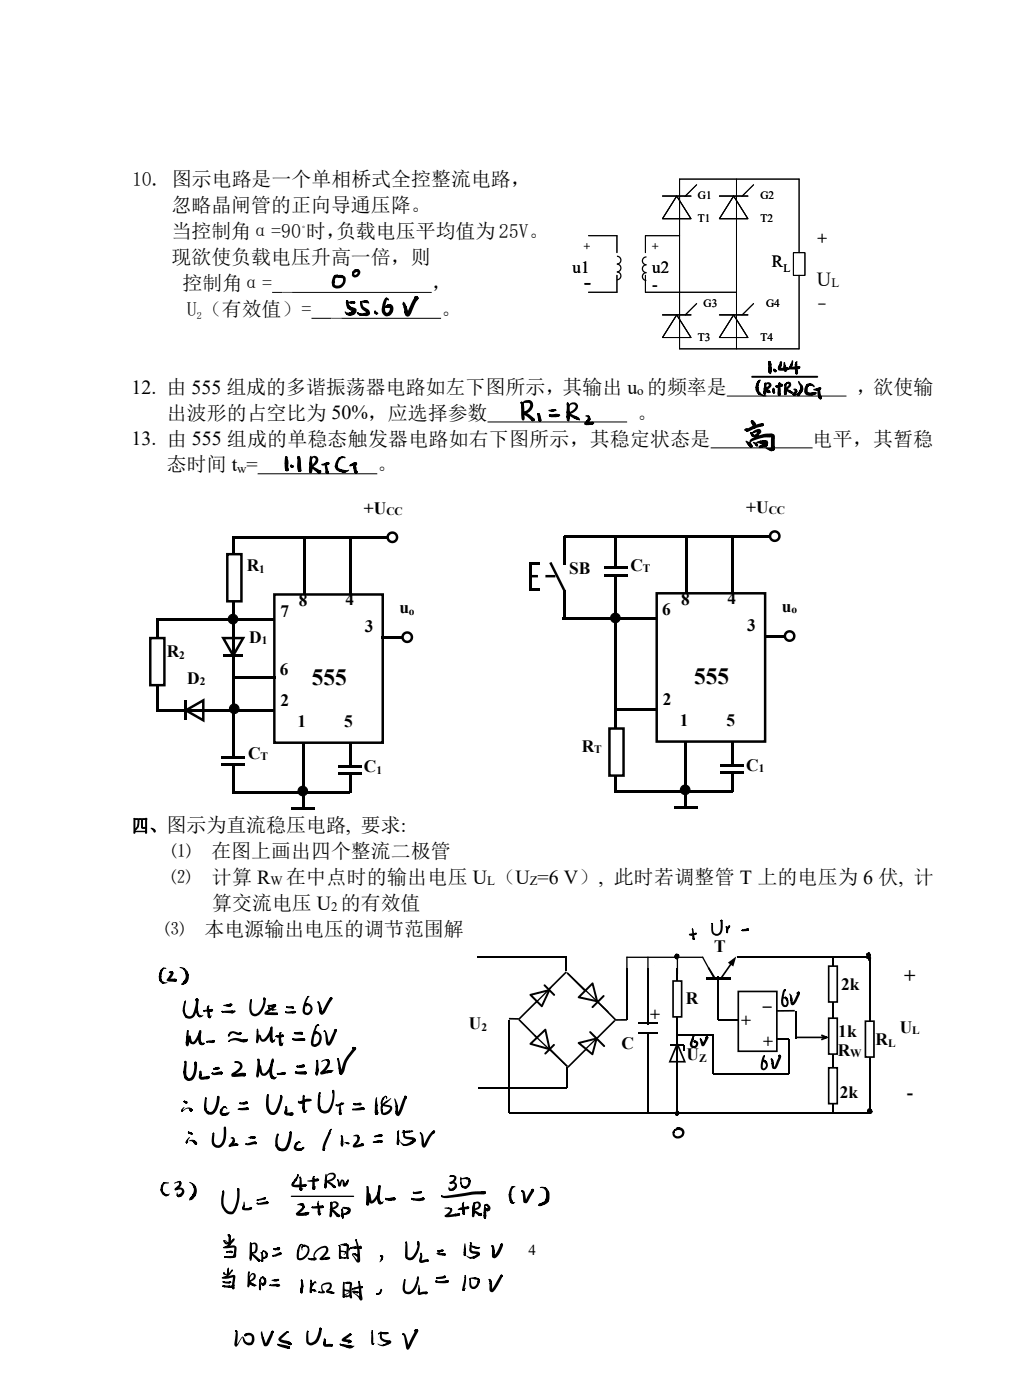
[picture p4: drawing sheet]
<svg xmlns="http://www.w3.org/2000/svg" width="216mm" height="297mm" viewBox="0 0 216 297" stroke-linecap="round" stroke-linejoin="round" font-family="sans-serif">
<defs><g id="words">
<g font-size="11.1">
<text x="64.6" y="259.7">蕊</text>
<text x="103.8" y="275.8">I</text>
</g>
<text font-size="10.4" x="93" y="259.3">华</text>
<text font-size="8.9" x="60.3" y="258.3">竺</text>
<text font-size="7.8" x="71" y="229.9">V</text>
<text font-size="7.4" x="47.7" y="259.4">U</text>
<text font-size="7" x="70.7" y="269.3">时</text>
<text font-size="6.7" x="86.1" y="269.8">U</text>
<g font-size="6.3">
<text x="110.7" y="91">R</text>
<text x="119.8" y="91.2">R</text>
<text x="158" y="96.7">尚</text>
<text x="38.7" y="217.9">Ut</text>
<text x="53.6" y="223.7">Mt OU</text>
<text x="38.4" y="231.1">Uni</text>
<text x="42.2" y="238.6">Uc</text>
<text x="58" y="238.4">Ut UT⼆⽇</text>
<text x="43.8" y="245.3">U2</text>
<text x="57.7" y="246.1">Uc 11</text>
<text x="77" y="257.6">M</text>
<text x="45.5" y="267.9">当</text>
<text x="45.3" y="274.7">当知</text>
<text x="90.7" y="272.2">三点</text>
<text x="71.7" y="277.4">时</text>
</g>
<g font-size="5.9">
<text x="69.9" y="62.7">00</text>
<text x="72.2" y="68.6">55.6V</text>
<text x="165.7" y="215.4">N</text>
<text x="52.4" y="217.3">Uz 6V</text>
<text x="98.7" y="260.1">⻛</text>
<text x="51.3" y="269.5">Rp</text>
<text x="86.5" y="276.6">u</text>
</g>
<g font-size="5.5">
<text x="60.3" y="101.8">HRi G</text>
<text x="150.1" y="200.3">Ur</text>
<text x="49" y="230.3">2 U</text>
<text x="66.1" y="229.9">12</text>
<text x="161.5" y="229">w</text>
<text x="83.3" y="244.9">15V</text>
<text x="36.3" y="255.8">3</text>
<text x="62.7" y="269.2">0⼝</text>
<text x="49.2" y="287.5">WVE Us 15V</text>
</g>
<g font-size="5.2">
<text x="161.5" y="81.1">1.44</text>
<text x="161.5" y="85.7">RtRDG</text>
<text x="110.2" y="257.2">V</text>
<text x="62.9" y="276.4">1⼼</text>
</g>
<g font-size="5">
<text x="66.2" y="145.5">555</text>
<text x="147.4" y="145.3">555</text>
</g>
<g font-size="4.8">
<text x="124" y="61.4">-</text>
<text x="146.2" y="201.3">t</text>
<text x="146.5" y="224.1">w</text>
<text x="37.7" y="237.8">in</text>
<text x="39.6" y="244.4">i</text>
<text x="74.7" y="245.2">2</text>
</g>
<g font-size="4.4">
<text x="123.8" y="91.8">2</text>
<text x="35.3" y="210">z</text>
<text x="46.3" y="216.4">⼆</text>
<text x="61.2" y="222.4">⼆</text>
<text x="51" y="244.6">⼆</text>
<text x="142.3" y="243.3">O</text>
<text x="56.5" y="268.1">⼆</text>
</g>
<g font-size="4.2">
<text x="28" y="39.6">10. 图示电路是一个单相桥式全控整流电路，</text>
<text x="36.4" y="45.1">忽略晶闸管的正向导通压降。</text>
<text x="36.4" y="50.6">当控制角α=90 时，</text>
<text x="71.3" y="50.6">负载电压平均值为25V。</text>
<text x="36.4" y="56.1">现欲使负载电压升高一倍，则</text>
<text x="38.7" y="61.6">控制角α=</text>
<text x="91.7" y="61.6">，</text>
<text x="173.4" y="60.6">U</text>
<text x="39.7" y="67.1">U （有效值）=</text>
<text x="93.6" y="67.1">。</text>
<text x="27.9" y="83.6">12. 由 555 组成的多谐振荡器电路如左下图所示，其输出 u 的频率是</text>
<text x="181.8" y="83.6">，欲使输</text>
<text x="35.4" y="89.1">出波形的占空比为 50%，应选择参数</text>
<text x="135.3" y="89.1">。</text>
<text x="27.9" y="94.6">13. 由 555 组成的单稳态触发器电路如右下图所示，其稳定状态是</text>
<text x="172.5" y="94.6">电平，其暂稳</text>
<text x="35.4" y="100.1">态时间 t =</text>
<text x="80.1" y="100.1">。</text>
<text x="35.3" y="176.7">图示为直流稳压电路, 要求:</text>
<text x="36.4" y="182.2">⑴</text>
<text x="44.9" y="182.2">在图上画出四个整流二极管</text>
<text x="36.4" y="187.7">⑵</text>
<text x="45" y="187.7">计算 R</text>
<text x="60.7" y="187.7">在中点时的输出电压 U （U =6 V）, 此时若调整管 T 上的电压为 6 伏, 计</text>
<text x="45" y="193.2">算交流电压 U 的有效值</text>
<text x="35" y="198.7">⑶</text>
<text x="43.4" y="198.7">本电源输出电压的调节范围解</text>
<text x="191.9" y="208.6">+</text>
<text x="192.3" y="233.6">-</text>
</g>
<text font-size="4.1" x="49.5" y="237">⼆</text>
<g font-size="3.7">
<text x="173.4" y="65.6">-</text>
<text x="77.3" y="109.2">+U</text>
<text x="158.4" y="108.9">+U</text>
<text x="52.4" y="121.3">R</text>
<text x="120.9" y="122">SB</text>
<text x="133.8" y="121.2">C</text>
<text x="59.5" y="131">7</text>
<text x="63.4" y="128.8">8</text>
<text x="73.3" y="128.6">4</text>
<text x="84.8" y="130.2">u</text>
<text x="140.5" y="130.6">6</text>
<text x="144.6" y="128.5">8</text>
<text x="154.5" y="128.3">4</text>
<text x="165.9" y="130">u</text>
<text x="52.9" y="136.5">D</text>
<text x="77.5" y="134.3">3</text>
<text x="158.6" y="134">3</text>
<text x="35.4" y="139.6">R</text>
<text x="59.4" y="143.3">6</text>
<text x="39.8" y="145.2">D</text>
<text x="140.7" y="149.7">2</text>
<text x="59.5" y="150">2</text>
<text x="63.2" y="154.4">1</text>
<text x="73.1" y="154.4">5</text>
<text x="144.3" y="154.2">1</text>
<text x="154.2" y="154.2">5</text>
<text x="52.7" y="161.1">C</text>
<text x="123.5" y="159.6">R</text>
<text x="77.3" y="164">C</text>
<text x="158.4" y="163.8">C</text>
<text x="27.9" y="176.7">四、</text>
<text x="151.6" y="202.2">T</text>
<text x="145.6" y="213.2">R</text>
<text x="178.6" y="210.3">2k</text>
<text x="99.5" y="218.6">U</text>
<text x="138" y="216.6">+</text>
<text x="157.4" y="217.9">+</text>
<text x="178" y="220.1">1k</text>
<text x="191" y="219.4">U</text>
<text x="131.9" y="222.7">C</text>
<text x="145.8" y="225.2">U</text>
<text x="162" y="222.4">+</text>
<text x="177.8" y="224.2">R</text>
<text x="185.9" y="222">R</text>
<text x="178.3" y="233.2">2k</text>
</g>
<text font-size="3.7" fill="#f00" x="132.3" y="206.6">+</text>
<g font-size="3.6">
<text x="173.5" y="51.9">+</text>
<text x="121.6" y="57.9">u1</text>
<text x="138.5" y="57.9">u2</text>
<text x="163.9" y="56.7">R</text>
<text x="138.5" y="61.5">-</text>
</g>
<text font-size="3.2" x="112.2" y="266.6">4</text>
<g font-size="2.8">
<text x="176.5" y="60.9">L</text>
<text x="135.3" y="83.9">o</text>
<text x="50.3" y="100.4">w</text>
<text x="57.4" y="188">W</text>
<text x="103.4" y="188">L</text>
<text x="112.5" y="188">Z</text>
<text x="70.3" y="193.5">2</text>
</g>
<g font-size="2.4">
<text x="148.1" y="47.1">T1</text>
<text x="148.1" y="42.3">G1</text>
<text x="161.4" y="47.1">T2</text>
<text x="161.4" y="42.3">G2</text>
<text x="124" y="53.1">+</text>
<text x="138.5" y="53.1">+</text>
<text x="166.3" y="57.7">L</text>
<text x="149.4" y="65.1">G3</text>
<text x="162.6" y="65.1">G4</text>
<text x="148.1" y="72.3">T3</text>
<text x="161.4" y="72.3">T4</text>
<text x="82" y="109.4">CC</text>
<text x="163.2" y="109.2">CC</text>
<text x="55" y="121.6">1</text>
<text x="136.5" y="121.5">T</text>
<text x="86.8" y="130.5">o</text>
<text x="168" y="130.3">o</text>
<text x="55.6" y="136.8">1</text>
<text x="38.1" y="139.9">2</text>
<text x="42.4" y="145.5">2</text>
<text x="55.3" y="161.4">T</text>
<text x="126.2" y="159.9">T</text>
<text x="79.9" y="164.3">1</text>
<text x="161.1" y="164.1">1</text>
<text x="102.2" y="218.9">2</text>
<text x="193.7" y="219.7">L</text>
<text x="148.4" y="225.5">Z</text>
<text x="180.5" y="224.5">W</text>
<text x="188.6" y="222.3">L</text>
</g>
<g font-size="2.1">
<text x="63.9" y="48.4">。</text>
<text x="41.8" y="67.7">2</text>
</g>
</g></defs>
<path d="M57.8 62.1h2.1M62 62.1h29.6M66.1 67.6h4.3M72.5 67.6h21.1M103.5 89.6h29.6M150.9 95.1h21.6M154.3 84.1h25.4M54.7 100.6h25.4" fill="none" stroke="#000" stroke-width=".21"/>
<path d="M59.9 62.1h2.1M70.4 67.6h2.1" fill="none" stroke="#f00" stroke-width=".21"/>
<path d="M143.8 221.7l1.6 3.8h-3.2z" fill="#fff"/>
<path d="M143.6 221.7h.3l-1.5 3.9-.2-.3h3.2l-.2 .3zM143.8 221.2l1.8 4.5h-3.7z" fill="#000"/>
<path d="M108.1 216.6v19.7M120.1 203.1v3.1M135.6 217.4h4.1M137.6 203.3v14.3M137.6 219.5v16.8M143.8 203.3v33M149.5 203.3h-16.4v13.3M156.5 203.2h28.2M108.1 236.3h76.8M120.4 226.6v4.4h-18.9" fill="none" stroke="#000" stroke-width=".35"/>
<path d="M130.5 216.6h2.6" fill="none" stroke="#000" stroke-width=".37"/>
<path d="M108 216.4h2.4" fill="none" stroke="#000" stroke-width=".41"/>
<path d="M142.9 208.4h1.8v7.6h-1.8z" fill-rule="evenodd" fill="#fff"/>
<g fill="#000">
<path d="M148.9 203.4l.3-.2 2.7 4.4-.3 .2zM149.9 207.4h5.2v.6h-5.2zM145 221.9h.3v1.3h-.3z"/>
<path d="M142.9 208.5l.2-.2v7.7l-.2-.2h1.8l-.2 .2v-7.7l.2 .2zM142.7 208.2h2.2v7.9h-2.2z"/>
<path d="M154.5 204.5l1.2 .8 .6-2.2zM155.6 203.9l-2.6 3.7 .2 .2 2.6-3.7z"/>
</g>
<path d="M142.2 222h2.9" fill="none" stroke="#000" stroke-width=".35"/>
<path d="M156.7 210.6h8.2v12.7h-8.2z" fill-rule="evenodd" fill="#fff"/>
<path d="M156.7 210.7l.2-.1v12.7l-.2-.2h8.2l-.2 .2v-12.7l.2 .1zM156.6 210.4h8.5v13h-8.5z" fill="#000"/>
<path d="M176.9 203.3v33M184.7 203.3v33" fill="none" stroke="#000" stroke-width=".35"/>
<path d="M175.9 205.2h1.9v7.6h-1.9z" fill-rule="evenodd" fill="#fff"/>
<path d="M175.9 205.4l.2-.2v7.6l-.2-.2h1.8l-.1 .2v-7.6l.1 .2zM175.7 205h2.2v8h-2.2z" fill="#000"/>
<path d="M175.9 216.2h1.9v7.7h-1.9z" fill-rule="evenodd" fill="#fff"/>
<path d="M175.9 216.4l.2-.2v7.7l-.2-.2h1.8l-.1 .2v-7.7l.1 .2zM175.7 216.1h2.2v7.9h-2.2z" fill="#000"/>
<path d="M175.9 226.8h1.9v7.6h-1.9z" fill-rule="evenodd" fill="#fff"/>
<path d="M175.9 227l.2-.2v7.6l-.2-.2h1.8l-.1 .2v-7.6l.1 .2zM175.7 226.6h2.2v8h-2.2z" fill="#000"/>
<path d="M183.7 216.9h1.8v7.6h-1.8z" fill-rule="evenodd" fill="#fff"/>
<g fill="#000">
<path d="M110 216.7l.3-.3 3.8 3.8-.3 .3zM110.2 216.2l3.8-3.8 .2 .3-3.8 3.8zM116.3 210.1l3.8-3.8 .3 .2-3.8 3.8zM120.3 206.7l.2-.2 3.8 3.8-.3 .2zM126.6 220.4l3.8-3.8 .2 .3-3.8 3.8zM126.7 212.8l.3-.2 3.7 3.8-.2 .3zM116.5 222.8l.2-.2 3.8 3.8-.2 .2zM120.4 226.5l3.8-3.8 .3 .3-3.8 3.8z"/>
<path d="M174.3 219.8l.1 .2 1.1 .5v-.3l-1.1 .4v.3l1.6-.6-1.5-.6zM169 220.1v.4h6.5v-.4z"/>
<path d="M183.9 216.9v7.6l-.2-.2h1.8l-.1 .2v-7.6l.1 .2h-1.8zM183.5 216.7h2.2v8h-2.2z"/>
</g>
<path d="M101.2 203.3h18.9M135.6 219.5h4.1M144 219.8h7.3M151.3 219.7v8.3M152.4 207.4v9.2h4.3M168.9 214.7v5.8M164.9 220.7h2.5v7.3h-16.1" fill="none" stroke="#000" stroke-width=".35"/>
<path d="M131.8 199.2h18.6v6.2h-18.6z" fill-rule="evenodd" fill="#fff"/>
<g fill="none" stroke="#000" stroke-width=".21">
<path d="M147.9 39.2l-2.4 2.4M156.4 38v36.1M160 39.2l-2.4 2.4M124.9 50.1h6.1v3.6M131 58.5v3.6h-6.1M137 58.5v3.6h19.4M140.6 41.6h6.1M143.7 41.6l3 4.8h-6.1zM144.3 50.1h-7.3v3.6M152.7 41.6h6.1M155.7 41.6l3.1 4.8h-6.1zM168.4 53.7h2.5v4.8h-2.5z"/>
<path d="M169.6 53.7v-15.7h-25.3v36.1h25.3v-15.6M140.6 66.9h6.1M143.7 66.9l3 4.8h-6.1zM147.9 64.5l-2.4 2.4M152.7 66.9h6.1M155.7 66.9l3.1 4.8h-6.1zM160 64.5l-2.4 2.4"/>
</g>
<path d="M131 54.3a.96 .96 0 0 1 .9 1 .96 .96 0 0 1-1 .9v-.3l.6-.2 .2-.4-.2-.5-.5-.2zM131 56a.96 .96 0 0 1 .9 .9 .96 .96 0 0 1-1 1v-.3l.6-.2 .2-.5-.2-.5-.5-.2zM131 57.6a.96 .96 0 0 1 .9 1 .96 .96 0 0 1-1 .9v-.2l.6-.2 .2-.5-.2-.5-.5-.2zM136.5 58.1l.7-.3v.2l-.5 .2-.2 .5 .2 .5 .5 .2v.3a.96 .96 0 0 1-.9-.6 .96 .96 0 0 1 .2-1zM136.5 56.4l.7-.3v.3l-.5 .2-.2 .5 .2 .5 .5 .2v.2a.96 .96 0 0 1-.9-.6 .96 .96 0 0 1 .2-1zM136.5 54.7l.7-.3v.3l-.5 .2-.2 .5 .2 .5 .5 .2v.3a.96 .96 0 0 1-.9-.6 .96 .96 0 0 1 .2-1.1z" fill="#000"/>
<path d="M58.3 126.2h22.9v31.5h-22.9z" fill-rule="evenodd" fill="#fff"/>
<path d="M58.2 126.5l.3-.2v31.4l-.3-.2h23.1l-.3 .2v-31.4l.3 .2zM58 126h23.5v32h-23.5z" fill="#000"/>
<path d="M47.4 135.5h4.2l-2.1 3.7z" fill="#fff"/>
<g fill="#000">
<path d="M47.4 139h4.2v.5h-4.2z"/>
<path d="M47.6 135.4l-.2 .4h4.2l-.2-.4-2.1 3.7h.4zM46.9 135.3l2.6 4.5 2.6-4.5z"/>
</g>
<path d="M39.5 150.9l3.6-2.1v4.2z" fill="#fff"/>
<g fill="#000">
<path d="M49.5 113.8h33v.6h-33zM33.1 131.5h.5v19h-.5zM33.2 131.2h25v.6h-25zM64.4 114.3h.5v12h-.5zM74.1 114.2h.5v11.9h-.5zM33.2 150.6h25v.5h-25zM39.2 148.7h.5v4.3h-.5zM49.5 143.7h9v.5h-9zM74.1 157.7h.5v5h-.5zM46.9 160.6h5v.5h-5zM46.9 162.2h5v.5h-5zM49.4 168h25v.5h-25z"/>
<path d="M49.3 162.4h.5v6h-.5zM49.3 113.9h.5v47h-.5zM61.9 171.5h5v.6h-5zM64.1 157.8h.5v14.1h-.5zM71.7 162.5h5v.5h-5zM71.7 164h5v.6h-5zM74.1 164.4h.5v4h-.5z"/>
<path d="M48.6 131.5a.86 .86 0 0 0 1.7 0 .86 .86 0 0 0-1.7 0zM48.3 131.5a1.15 1.15 0 0 1 2.3 0 1.15 1.15 0 0 1-2.3 0z"/>
<path d="M39.6 150.6l3.7 2.1-.4 .3v-4.3l.4 .3-3.7 2.1zM38.9 150.9l4.5-2.6v5.1z"/>
<path d="M48.9 150.5a.86 .86 0 0 0 1.7 0 .86 .86 0 0 0-1.7 0zM48.6 150.5a1.15 1.15 0 0 1 2.3 0 1.15 1.15 0 0 1-2.3 0z"/>
<path d="M63.4 168a.86 .86 0 0 0 1.7 0 .86 .86 0 0 0-1.7 0zM63.1 168a1.15 1.15 0 0 1 2.3 0 1.15 1.15 0 0 1-2.3 0z"/>
</g>
<g fill="#000">
<circle cx="49.5" cy="131.5" r="1"/>
<circle cx="49.7" cy="150.5" r=".99"/>
<circle cx="64.3" cy="168" r="1"/>
</g>
<path d="M48.3 117.7h3v10h-3z" fill-rule="evenodd" fill="#fff"/>
<path d="M48.3 118l.2-.3v10l-.2-.3h3l-.3 .3v-10l.3 .3zM48 117.4h3.5v10.6h-3.5z" fill="#000"/>
<path d="M31.9 135.5h3v10h-3z" fill-rule="evenodd" fill="#fff"/>
<g fill="#000">
<path d="M81 135.2h5v.5h-5z"/>
<path d="M32.2 135.5v10l-.3-.2h3l-.3 .2v-10l.3 .3h-3zM31.6 135.3h3.6v10.5h-3.6z"/>
</g>
<circle cx="86.5" cy="135.3" r="1" fill="#fff"/>
<path d="M85.7 135.3a.75 .75 0 0 0 1.5 0 .75 .75 0 0 0-1.5 0zM85.2 135.3a1.26 1.26 0 0 1 2.5 0 1.26 1.26 0 0 1-2.5 0z" fill="#000"/>
<circle cx="83.3" cy="114.1" r="1" fill="#fff"/>
<path d="M82.6 114.1a.73 .73 0 0 0 1.4 0 .73 .73 0 0 0-1.4 0zM82 114.1a1.3 1.3 0 0 1 2.6 0 1.3 1.3 0 0 1-2.6 0z" fill="#000"/>
<path d="M139.4 126h23v31.5h-23z" fill-rule="evenodd" fill="#fff"/>
<g fill="#000">
<path d="M119.5 113.9h.5v6h-.5zM119.8 113.6h44v.6h-44zM130.4 114.3h.6v6h-.6zM119.4 131h20v.6h-20zM128.3 120.3h5v.5h-5zM128.3 121.9h5v.5h-5zM145.5 114h.6v12h-.6zM155.3 113.9h.5v12h-.5zM130.4 150.3h9v.6h-9zM155.3 157.5h.5v5h-.5zM130.5 167.8h25v.5h-25zM130.5 122.4h.5v46h-.5z"/>
<path d="M143.1 171.3h5v.5h-5zM145.2 157.6h.6v14h-.6zM152.9 162.2h5v.5h-5zM152.9 163.8h5v.5h-5zM155.3 164.1h.5v4h-.5z"/>
<path d="M129.8 131.2a.86 .86 0 0 0 1.7 0 .86 .86 0 0 0-1.7 0zM129.5 131.2a1.15 1.15 0 0 1 2.3 0 1.15 1.15 0 0 1-2.3 0z"/>
<path d="M139.4 126.3l.3-.3v31.5l-.3-.3h23l-.2 .3v-31.5l.2 .3zM139.1 125.7h23.6v32.1h-23.6z"/>
<path d="M144.6 167.7a.86 .86 0 0 0 1.7 0 .86 .86 0 0 0-1.7 0zM144.3 167.7a1.15 1.15 0 0 1 2.3 0 1.15 1.15 0 0 1-2.3 0z"/>
</g>
<g fill="#000">
<circle cx="130.6" cy="131.2" r=".99"/>
<circle cx="145.4" cy="167.7" r=".99"/>
</g>
<path d="M129.4 154.7h3v10h-3z" fill-rule="evenodd" fill="#fff"/>
<g fill="#000">
<path d="M162.1 135h5v.5h-5z"/>
<path d="M129.4 155l.2-.3v10l-.2-.2h3l-.3 .2v-10l.3 .3zM129.1 154.5h3.5v10.5h-3.5z"/>
</g>
<circle cx="167.6" cy="135.1" r=".99" fill="#fff"/>
<path d="M166.9 135.1a.75 .75 0 0 0 1.5 0 .75 .75 0 0 0-1.5 0zM166.4 135.1a1.26 1.26 0 0 1 2.5 0 1.26 1.26 0 0 1-2.5 0z" fill="#000"/>
<circle cx="164.5" cy="113.9" r="1" fill="#fff"/>
<g fill="#000">
<path d="M116.5 87l.8-.1a.57 .57 0 0 1 .8 .3l-.5 .1v-.4h.4a.36 .36 0 0 1-.4 .5 .36 .36 0 0 1-.3-.4l.3-.1 .1 .2-.2 .3-.4-.2v-.2h.3a.29 .29 0 0 1-.2 .4 .29 .29 0 0 1-.3-.3l.3-.1v.3h-.7zM116.5 88.1l.3-.1 .1 .3-.1 .1-.3-.2 .3-.2 .1 .1-.1 .3h-.1l-.1-.3 .2-.2 .1 .4v-.2a2.17 2.17 0 0 1 2 .1l-.2 .2-.2-.2 .1-.1h.3a.4 .4 0 0 1-.5 .5 .4 .4 0 0 1-.3-.6 .34 .34 0 0 1 .5 .2 .34 .34 0 0 1-.4 .4 .35 .35 0 0 1-.5-.2 .35 .35 0 0 1 .3-.5 .35 .35 0 0 1 .3 .5l-.3 .2h-1a.4 .4 0 0 1-.4-.5h.3l.1 .3-.4 .1zM159.5 79.9l14-.1 .2 .2-.2 .2h-13.8h-.2zM159.4 89.4a.28 .28 0 0 1 .5 .1 .28 .28 0 0 1-.3 .3h.1l-.3-.2v-.1l.3-.1 .1 .3-.1 .1 .1-.1a.19 .19 0 0 1-.3-.2 .19 .19 0 0 1 .2-.2l.5 .2a.4 .4 0 0 1 .3 .5 .4 .4 0 0 1-.4 .3 .4 .4 0 0 1-.4-.3h.2a.27 .27 0 0 1 .4 .1 .27 .27 0 0 1-.3 .3 .27 .27 0 0 1-.3-.2l.3-.3h-.1a.31 .31 0 0 1 .4 .2 .31 .31 0 0 1-.3 .3 .31 .31 0 0 1-.2-.4l.1-.1-.2 .1a.34 .34 0 0 1 .5-.1 .34 .34 0 0 1 0 .5 .34 .34 0 0 1-.5-.2v-.2l-.1 .2v-.2a.36 .36 0 0 1-.1-.6 .36 .36 0 0 1 .5 .1 .34 .34 0 0 1-.1 .4 .34 .34 0 0 1-.4 0l.1-.1-.2-.1zM112.4 119.5h.5v6h-.5zM112.7 119.5h1.9v.5h-1.9zM112.7 125h1.9v.5h-1.9zM119.5 125.3h.5v6h-.5zM116.6 119.6l.5-.3 3 6-.5 .3zM115.5 209.1h.3l2 2v.3h-.3l-2-2zM125.1 219.1h.3l3 2.9v.3h-.3l-3-2.9zM125.6 213.7l2.4-2.3h.3v.3l-2.4 2.3h-.3z"/>
<path d="M115.6 223.6l1.8-1.8h.3v.3l-1.8 1.8h-.3z"/>
<path d="M163.7 113.9a.75 .75 0 0 0 1.5 0 .75 .75 0 0 0-1.5 0zM163.2 113.9a1.26 1.26 0 0 1 2.5 0 1.26 1.26 0 0 1-2.5 0z"/>
<path d="M115.8 122.1v.5h2.1v-.5zM112.9 122.1v.5h1.3v-.5z"/>
<path d="M112.4 211.2l4.2-1.1 .2 .1-1.7 3.7h-.2l-2.4-2.5zM113 211.4l2 1.9 1.2-2.7z"/>
<path d="M122.7 211.7l3.1-3.1 .2 .2 1 3.9-.3 .2-3.9-.9zM123.3 211.7l3.2 .7-.8-3.1z"/>
<path d="M112.5 221.5l3.1-3h.3l1 4.4-.3 .1-4-1.1zM113 221.6l3.4 .9-.8-3.4z"/>
<path d="M122.7 221.4l3.9-1 .2 .1-.8 3.5-.2 .1-3.1-2.4zM123.3 221.6l2.3 1.9 .8-2.6z"/>
</g>
<g fill="#fff">
<path d="M133.2 204.4l.2-.1 .2 .5-.1 .3-.4-.1a.47 .47 0 0 1 .5-.6l-.2 .5h-.3l.1-.3a.24 .24 0 0 1 .3 .3 .24 .24 0 0 1-.4 .1v-.1l.2-.2 .1 .4v.1h-.3v-.2l.2-.1 .1 .2h-.3l.1-.3 .2 .1v.3h-.3v-.2v-.3h.3l.1-.2 .1 .3-.3 .3-.1-.3 .2-.1 .2 .1-.2 .3a.35 .35 0 0 1-.1-.6 .35 .35 0 0 1 .6 .2l-.1 .2-.3-.1 .3-.2-.1 .3-.2-.2 .3-.1-.2 .3-.2-.2 .3-.2v.2h-.3a.2 .2 0 0 1 .2-.2 .2 .2 0 0 1 .2 .1l-.2 .2h-.4z"/>
<path d="M138.2 203.6a.56 .56 0 0 1 .5-.2 .56 .56 0 0 1 .5 .4h-.3v-.2h.2v.2a.23 .23 0 0 1-.3 0 .23 .23 0 0 1 .1-.4v.3h-.5l-.1-.2h.4l-.3 .4 .1 .1 2.2 .2-.1 .3-.1-.2 .1-.1v.6l-.3-.2-.1 .1-.3-.4 .2-.1 .2 .9h-.2l-.2-.8-.5 .8-.2-.1-.2-1-.1 .6-.4-.2 .2 .5-.1 .1-.4-.6 .2-.1 .2 .5-.2 .1-.2-.8 .4-.1-.3 .2-.1-.3 .3-.2 .1 .1 .1 .9h-.2l-.1-.4 .4-.1 .1 .2-.2 .3 .1-.3 .3 .2-.1 .2h-.2l-.1-.3 .1-.1 .3 .1v.1l-.3 .2-.3-.4 .3-.2v.3l-.2-.2 .2-.1a.33 .33 0 0 1 .3 .4 .33 .33 0 0 1-.3 .3 .44 .44 0 0 1-.4-.4 .44 .44 0 0 1 .3-.5 .59 .59 0 0 1-.2 1l-.2-.2-.1-.7 .4-.3 .3 1.1a.36 .36 0 0 1-.4 .4 .36 .36 0 0 1-.4-.5 .44 .44 0 0 1-.1-.6 .44 .44 0 0 1 .6-.1l.3 .3a.5 .5 0 0 1 0 .9 .5 .5 0 0 1-.7-.5 .54 .54 0 0 1 .1-.7 .54 .54 0 0 1 .7 .1 .54 .54 0 0 1-.1 .8 .72 .72 0 0 1-.3-.8 .72 .72 0 0 1 .6-.6l.2 .3 .2 .9h-.4v-.2a.68 .68 0 0 1 .8-.7 .68 .68 0 0 1 .6 .9 .45 .45 0 0 1-.3 .7 .45 .45 0 0 1-.6-.5v-.8a.49 .49 0 0 1 .5-.2 .49 .49 0 0 1 .4 .4l.1 .4-.2 .2h-.2l-.1-.5a.42 .42 0 0 1 .2-.6 .42 .42 0 0 1 .5 .2 .42 .42 0 0 1-.2 .6l-1.4-.2a.89 .89 0 0 1-1.2-.6z"/>
</g>
<g fill="#000">
<path d="M157.5 197.4l1.1-.2-.1 .3h.1l-.1-.2 .3-.1-.1 .3-.2-.2h.5a.27 .27 0 0 1-.3 .4 .27 .27 0 0 1-.2-.4 .27 .27 0 0 1 .4-.1 .27 .27 0 0 1 0 .4 .27 .27 0 0 1-.4-.1 .27 .27 0 0 1 .2-.3 .35 .35 0 0 1 .2 .5 .35 .35 0 0 1-.5 .1h-.8l-.1-.3 .2 .1-.2 .1v-.2l.1 .1-.1 .1v-.2l.1 .1-.1 .1 .1-.2 .2 .1-.2 .1zM34.2 205.8l.5-.3 .1 .3-.3-.2 .3-.1 .5 .1v.2a.87 .87 0 0 0-1 1 1.21 1.21 0 0 0 .1 1.3 1.21 1.21 0 0 0 1.1 .5v.2l-.7 .1h-.2l-.2-.3 .3-.1 .1 .3a.73 .73 0 0 1-.9-.8 .27 .27 0 0 1 .4 0 .27 .27 0 0 1-.1 .4 .27 .27 0 0 1-.4-.2l-.1-.8a.27 .27 0 0 1 .4-.2 .27 .27 0 0 1 .1 .4 .27 .27 0 0 1-.4-.1l-.1-.3a.53 .53 0 0 1 .4-.7l.2 .3-.3 .2a.67 .67 0 0 1 .4-1.1l.1 .3-.3 .1-.1-.3zM38.2 205.4a1.92 1.92 0 0 1 1.9 1.6 1.92 1.92 0 0 1-1.4 2.2l-.2-.1 .3-.3 .1 .3-.2 .1-.1-.1 .2-.4a.38 .38 0 0 1 .5-.4 .38 .38 0 0 1 .1 .6 .38 .38 0 0 1-.5-.1 .38 .38 0 0 1 .2-.6 .35 .35 0 0 1 .6 .1 .35 .35 0 0 1-.2 .5 .35 .35 0 0 1-.5-.4l.4-.8a.68 .68 0 0 1 .4-.8 .32 .32 0 0 1 .2 .4 .32 .32 0 0 1-.4 .2 .32 .32 0 0 1-.2-.5v-.1a.3 .3 0 0 1-.1-.4 .3 .3 0 0 1 .4-.1 .3 .3 0 0 1 .1 .4l-.3 .1-.2-.1-.5-.9 .1-.1 .3-.1v.2l-.1 .2-.9-.4zM39.8 218.8l.2 .2-.2 .1-.1-.2a.18 .18 0 0 1 .2-.1 .18 .18 0 0 1 .1 .2l-.1 2.8-.2 .1 .5-1.9 .1-.1 .2 .3a.96 .96 0 0 0 .5 1l.7-.7 .6-1.5 .3 .2 .2-.1-.2 1.6a.54 .54 0 0 0 .5 .8h.3l-.1 .3-.2-.1 .2-.2a.35 .35 0 0 1-.2 .4 .35 .35 0 0 1-.5-.2l.3-.2 .2 .1a.32 .32 0 0 1-.2 .4 .32 .32 0 0 1-.4-.3 .32 .32 0 0 1 .2-.3l.2 .1v.3a.68 .68 0 0 1-.8-.9v-1.3a.71 .71 0 0 1 .4-.9 .4 .4 0 0 1 .2 .7 4.9 4.9 0 0 1-1.5 2.4 1.11 1.11 0 0 1-1-1.7h.2l-.4 2a.48 .48 0 0 1-.6-.4 .48 .48 0 0 1 .5-.5 .27 .27 0 0 1-.1 .4 .27 .27 0 0 1-.4-.2l.1-1.1a.26 .26 0 0 1 .4-.2 .26 .26 0 0 1 .1 .4 .26 .26 0 0 1-.4-.1zM113.6 212.9l3.2-3.2h.2v.2l-3.2 3.2h-.2zM120.5 206.7h.2l8.5 8v.2l-.2 .1-8.5-8.1zM133 203.2l.2 .1v3.2l-.1 .1-.2-.1zM133 203.2h16.2l.1 .1-.1 .2h-16.1zM137.4 203.2l.3 .1v3.4l-.2 .1-.1-.1zM143.7 203.2l.2 .1v3.5l-.1 .2-.1-.2zM143.4 202.7a.51 .51 0 0 1 .7 .1 .51 .51 0 0 1-.2 .7 .51 .51 0 0 1-.7-.2 .58 .58 0 0 1 .4-.7 .58 .58 0 0 1 .7 .5 .58 .58 0 0 1-.5 .6 .34 .34 0 0 1-.5-.2 .34 .34 0 0 1 .2-.4l.2 .1-.2 .2-.2-.2a.23 .23 0 0 1 .4 .1 .23 .23 0 0 1-.3 .3v-.3l.2-.1 .3 .3-.1 .2-.4-.1 .1-.3 .3-.3h-.2v.2l.1-.1-.1-.2-.1 .2 .3-.1 .1 .2h-.3l.3-.2-.1 .3-.1-.2 .2-.1-.1 .2-.2-.1a.17 .17 0 0 1 .2-.1 .17 .17 0 0 1 .1 .2l-.2 .2h-.3a.48 .48 0 0 1 0-.7zM149.1 203.2h.2l2.3 4.2-.1 .2h-.2l-2.3-4.2z"/>
<path d="M161.9 213.8h1.8l.2 .1-.2 .1h-1.7zM183.8 203a.42 .42 0 0 1 .5-.2 .42 .42 0 0 1 .3 .4v.3l-.5 .1a.46 .46 0 0 1 .3-.8 .46 .46 0 0 1 .5 .7l-.3 .5-.3-.2 .2-.1v.3l-.2-.1 .1-.3h.3l.1 .2-.2 .2a.35 .35 0 0 1-.2-.4 .35 .35 0 0 1 .4-.2l.1 .1a.26 .26 0 0 1-.4 0 .26 .26 0 0 1 0-.3l-.2 .1v-.2h-.2l.1 .3-.2 .1-.1-.1 .2-.1v.2l-.2-.1 .2-.1 .1 .1a.16 .16 0 0 1-.3-.1 .16 .16 0 0 1 .2-.2l.1 .3-.2 .1zM184 202.4a.54 .54 0 0 1 .8 .2 .54 .54 0 0 1-.5 .8v-.6a.23 .23 0 0 1 .2 .3 .23 .23 0 0 1-.2 .2v-.3l.3 .1v.2l-.3 .1-.1-.3 .3-.1h-.2l.4 .1v.2l-.4 .1-.1-.1 .2-.4-.2-.2 .2 .1 .1-.2-.2 .1v-.3l.1-.1 .1 .2-.2-.1h.2l-.1 .2-.1-.2h.2l-.1 .2a.17 .17 0 0 1-.2-.2 .17 .17 0 0 1 .2-.1l.3 .2-.3 .4h-.2l-.2-.3 .3-.3a.46 .46 0 0 1 .5 .7 .46 .46 0 0 1-.8 .1l-.1-.3zM184.3 203.5h.4l-.1 .2-.1-.2 .2-.1 .1 .3-.2-.2 .1-.2 .2 .1-.2 .2-.2-.3 .2-.1v.2l-.2-.1 .2-.1v.3l-.2-.1 .1-.1a.16 .16 0 0 1 .1 .1 .16 .16 0 0 1-.2 .2 .25 .25 0 0 1 .2-.4 .25 .25 0 0 1 .3 .2 .25 .25 0 0 1-.3 .3l-.4-.1zM43.8 221.1l.3 .2-.2 .1v-.3l.1 .1-.1 .2v-.3l.2 .1-.1 .2-.1-.3 1.2-.2v.3v-.3h.3l-.1 .3-.2-.2 .2-.1 .2 .3-.2 .1-.2-.3 .1-.1 .3 .1a.27 .27 0 0 1-.1 .4 .27 .27 0 0 1-.3-.1 .27 .27 0 0 1 .1-.4h.2a.39 .39 0 0 1 .1 .5 .39 .39 0 0 1-.6 .1l-1.1-.1 .1-.3 .2 .1-.2 .2zM48.8 219.2h.3v.3l-.5 .6-.2-.1v-.2l.1-.1 .3 .2-.2 .2-.1-.3 .2 .1-.2 .1v-.2a1 1 0 0 1 1.6-.6l.8 .1 .1 .3-.2-.2 .3-.2 .1 .3-.1 .1h-.1l-.2-.2 .4-.1-.1 .3-.3-.1 .1-.2h.3l.1 .2-.2 .2h-.2v-.3l.2-.1a.44 .44 0 0 1-.1 .5 .44 .44 0 0 1-.5 0l-1-.4-.6 .2-.2-.3zM48.6 220.9a4.4 4.4 0 0 1 3.3-.1l.7-.2-.1 .5a.27 .27 0 0 1-.4 0 .27 .27 0 0 1 .2-.4 .27 .27 0 0 1 .3 .3 .39 .39 0 0 1-.5 .3 .39 .39 0 0 1-.3-.3 .28 .28 0 0 1 .4-.1 .28 .28 0 0 1-.1 .4l-.2 .1a.32 .32 0 0 1-.5-.2 .32 .32 0 0 1 .3-.4 .32 .32 0 0 1 .3 .3v.1a1.88 1.88 0 0 1-1.8-.2 2.06 2.06 0 0 0-1.6 .3v-.3l.2 .1-.1 .2-.1-.2h.2l-.1 .2-.1-.2h.2a.16 .16 0 0 1-.1 .2 .16 .16 0 0 1-.2-.2zM62.7 227.6l.2 .2-.1 .1-.2-.2 .1-.1 .2 .2-.1 .1-.1-.2 .1-.1 .3 .1-.2 .2 .1-.3 1.7-.1-.2 .2 .3 .3a.22 .22 0 0 1-.2-.2 .22 .22 0 0 1 .2-.2l.2 .3-.2 .1-.2-.2 .3-.2a.27 .27 0 0 1 .1 .4 .27 .27 0 0 1-.4 .1 .27 .27 0 0 1 0-.4 .28 .28 0 0 1 .4 0 .28 .28 0 0 1-.1 .4 .28 .28 0 0 1-.4-.1 .32 .32 0 0 1 .3-.4 .32 .32 0 0 1 .4 .3 .32 .32 0 0 1-.4 .3h-.5a1.85 1.85 0 0 1-1.7-.4l.2-.2 .1 .3h-.2zM63 226.3h.2l.1 .2-.2 .2a.22 .22 0 0 1-.2-.2 .22 .22 0 0 1 .3-.2l1.2-.2a.28 .28 0 0 0-.2 .3 .28 .28 0 0 0 .2 .2v-.1a.22 .22 0 0 1-.1-.2 .22 .22 0 0 1 .3-.1 .27 .27 0 0 1-.1 .4 .27 .27 0 0 1-.4-.3 .27 .27 0 0 1 .5-.2 .28 .28 0 0 1 0 .5 .28 .28 0 0 1-.4-.1 .28 .28 0 0 1 .2-.4 .28 .28 0 0 1 .3 .4 .28 .28 0 0 1-.5 0 .28 .28 0 0 1 .2-.4 .35 .35 0 0 1 .1 .5 .35 .35 0 0 1-.5 0 .29 .29 0 0 1 0-.4 .29 .29 0 0 1 .4 .1 .29 .29 0 0 1-.1 .4l-.5 .1a.28 .28 0 0 1-.3-.3 .28 .28 0 0 1 .4-.2 .28 .28 0 0 1 0 .4h-.8l-.2-.2zM113.5 219.9h.2l6.8 6.4v.2h-.2l-6.8-6.4zM124.2 222.7l2.4-2.2h.2l-.1 .2-2.3 2.2h-.2zM143.4 236.1a.43 .43 0 0 1 .6-.1 .43 .43 0 0 1 .1 .6 .43 .43 0 0 1-.5 .1 .44 .44 0 0 1-.1-.6 .44 .44 0 0 1 .6 0 .41 .41 0 0 1-.3 .5 .41 .41 0 0 1-.5-.3l.5-.2-.3 .2v-.2l.2 .1-.1 .2h-.2v-.2l.2 .1v.2l-.3-.2 .6-.1-.2 .3h.2l-.2-.1v.5l-.3-.1 .2-.2 .2 .1v.3l-.2-.3 .3-.1 .1 .2h-.3l.2-.7a.49 .49 0 0 1 .1 .5 .49 .49 0 0 1-.5 .3l-.2-.5z"/>
<path d="M163.6 224.9h.4l-.3 .2a.18 .18 0 0 1-.1-.2 .18 .18 0 0 1 .3-.1l.3 .5 .1 1.3 1.1-2.3-.2-.2h.4l-.1 .2h-.2a.27 .27 0 0 1 .4-.3 .27 .27 0 0 1 0 .5 .27 .27 0 0 1-.4-.1v-.3a.29 .29 0 0 1 .4 0 .29 .29 0 0 1 0 .4 .29 .29 0 0 1-.4 0 .27 .27 0 0 1 .3-.3 .27 .27 0 0 1 .2 .4l-.5 1.3a1.44 1.44 0 0 1-.9 1.2l-.2-.1a1.07 1.07 0 0 1-.2-1.4l.3 .2-.3 .3-.2-.2v-.6l.1-.2 .3 .2-.1 .1-.2 .1zM184.2 235.5a.51 .51 0 0 1 .8 .2 .51 .51 0 0 1-.2 .7 .51 .51 0 0 1-.7-.2 .55 .55 0 0 1 .3-.7 .55 .55 0 0 1 .7 .3 .55 .55 0 0 1-.2 .7 .66 .66 0 0 1-.7-.9l.4 .6-.2 .2v-.3l.6 .1v.2l-.3 .1a.4 .4 0 0 1 .1-.4 .4 .4 0 0 1 .4-.1v.1a.26 .26 0 0 1-.3 .1 .26 .26 0 0 1-.1-.3l-.4 .2h.2l.1-.2-.2-.2 .2 .4-.3-.1 .1-.1 .1 .2-.2-.1 .2-.1v.2h-.1v-.3l.1 .3h-.3l-.1-.2zM34.5 251.3l.4-.2 .1 .3-.3 .1-.1-.3a.99 .99 0 0 1 1.3 .1h-.1a1.11 1.11 0 0 0-1.1 .5 1.11 1.11 0 0 0-.1 1.2 .88 .88 0 0 0 1.4 .5l-.2 .4-.3 .1-.1-.2 .3-.1a.29 .29 0 0 1-.4 .4 .29 .29 0 0 1-.2-.5l.3 .1v.2a.55 .55 0 0 1-.5 0 .55 .55 0 0 1-.3-.5h.3l.1 .3-.4 .1-.3-.5-.2-.6 .2-.2 .3 .2-.3 .3a.82 .82 0 0 1 .2-1.3l.1 .3-.2 .1-.2-.3zM40.2 251a1.99 1.99 0 0 1 1.6 2 1.99 1.99 0 0 1-1.6 1.9 .49 .49 0 0 1 .6-.5 .3 .3 0 0 1-.1 .4 .3 .3 0 0 1-.4 0 .3 .3 0 0 1 0-.4l.2-.2a.32 .32 0 0 1 .3-.2 .32 .32 0 0 1 .3 .3 .32 .32 0 0 1-.3 .3 .64 .64 0 0 1-.2-.6 .64 .64 0 0 1 .5-.5 .35 .35 0 0 1 .4 .5 .35 .35 0 0 1-.5 .2 .35 .35 0 0 1-.2-.5l.3-.7v-.8a.26 .26 0 0 1 .2-.4 .26 .26 0 0 1 .2 .3 .26 .26 0 0 1-.3 .2l-.3-.6 .3-.1 .1 .2a.3 .3 0 0 1-.4 0 .3 .3 0 0 1 0-.4l.2 .1-.2 .2-.7-.5zM54.5 255.4h.2v.2l1.9-.4v.2v-.3l.3 .2-.2 .2v-.3l.3 .2-.2 .2h-.2l-.1-.2 .2-.2 .3 .2-.1 .2a.29 .29 0 0 1-.4 .1 .29 .29 0 0 1 0-.5 .29 .29 0 0 1 .4 0 .46 .46 0 0 1-.1 .5 .46 .46 0 0 1-.6 .1h-.1a1.42 1.42 0 0 1-1.5-.2l.2-.1 .1 .2-.3 .1-.1-.3 .3 .1-.3 .1v-.2h.2l-.2 .1zM54.5 254.8l.9-.3a.76 .76 0 0 1 1.1 0l-.5 .3 .2-.4 .1 .2-.3-.2 .2-.1h.1l.1 .3-.1 .1-.3-.1 .2-.3 .3 .2-.1 .1-.3 .1-.1-.2 .2 .2-.7 .2h-.7v-.2a.19 .19 0 0 1 0 .3 .19 .19 0 0 1-.2-.2h.1l.1 .1-.2 .1v-.2l.1 .1-.2 .1zM79.2 242.5l1.3-.4a.34 .34 0 0 1 .6 .1 .34 .34 0 0 1-.2 .5 .26 .26 0 0 1-.1-.4 .26 .26 0 0 1 .4 0 .26 .26 0 0 1-.1 .4 .29 .29 0 0 1-.5-.2 .29 .29 0 0 1 .3-.4 .29 .29 0 0 1 .3 .4 .3 .3 0 0 1-.3 .2 .3 .3 0 0 1-.3-.3 .3 .3 0 0 1 .4-.2 .4 .4 0 0 1-.1 .4 .4 .4 0 0 1-.5 .1l-.4-.2v-.2h.4a.34 .34 0 0 1-.3 .4 .34 .34 0 0 1-.4-.3l.3-.1 .1 .3-.8 .1v-.3h.3a.21 .21 0 0 1-.2 .3 .21 .21 0 0 1-.2-.2zM79.4 241.3l.7-.3a.73 .73 0 0 1 1.1 .1l-.5 .4 .2-.4 .2 .2h-.2l-.1-.2h.4l-.2 .3-.2-.2v.2a.27 .27 0 0 1 0-.5 .27 .27 0 0 1 .4 .1 .27 .27 0 0 1-.2 .4h-.6l-.1-.4 .2-.1 .2 .2-.2 .3h-.5l-.1-.1 .2-.3 .2 .2-.1 .3h-.6v-.3l.2 .1-.2 .2zM87.3 254.4a2.57 2.57 0 0 0 2 0l.3-.1-.1 .3 .2 .2v-.3h.3l-.3 .3-.1-.3 .4-.1v.3l-.2 .1-.2-.2 .2-.3 .2 .1a.3 .3 0 0 1-.1 .5 .3 .3 0 0 1-.4-.3 .32 .32 0 0 1 .4-.2 .32 .32 0 0 1 .2 .4 .32 .32 0 0 1-.4 .2l-1 .1-.9-.2-.2-.2 .2-.2 .2 .2a.35 .35 0 0 1-.3 .2 .35 .35 0 0 1-.3-.3l.2-.1 .1 .2-.3 .1v-.3l.2 .2h-.3zM87.7 253.1l.2 .2-.1 .1-.1-.2 .1-.1 .1 .2 .8-.2a.53 .53 0 0 1 .9 .1l-.4 .1 .2-.2 .1 .2-.3-.1 .2-.1 .1 .2h-.3l.2-.3 .2 .2v.1l-.7 .2a1.1 1.1 0 0 1-1.1-.1l.2-.2 .2 .2-.1 .1h-.3l-.1-.3 .3 .1-.3 .1zM108.6 252h.3l.1 .2-.2 .2-.2-.3a.49 .49 0 0 1 .8 0h-.3a2.63 2.63 0 0 0-.1 3.3l.3-.1a.32 .32 0 0 1-.2 .3 .32 .32 0 0 1-.4-.1l.2-.2 .2 .2a.34 .34 0 0 1-.6 .1 .34 .34 0 0 1 .1-.6 .28 .28 0 0 1 .3 .4 .28 .28 0 0 1-.5 .1l-.2-.4a.28 .28 0 0 1 .3-.4 .28 .28 0 0 1 .2 .4 .28 .28 0 0 1-.4 .1l-.3-.8a.81 .81 0 0 1 .2-.9 .28 .28 0 0 1 .3 .1 .28 .28 0 0 1-.2 .4 .28 .28 0 0 1-.3-.3l.3-1.1zM114.6 252.2a1.47 1.47 0 0 1 2 1.5 1.97 1.97 0 0 1-2.4 2.3l.3-.4a.29 .29 0 0 1 .4 .3 .29 .29 0 0 1-.4 .3 .29 .29 0 0 1-.1-.5 .36 .36 0 0 1 .5-.2 .36 .36 0 0 1 .1 .6l-.3-.1a.56 .56 0 0 1 .2-.6 .56 .56 0 0 1 .6 0 .31 .31 0 0 1 0 .5 .31 .31 0 0 1-.5-.1 .31 .31 0 0 1 .2-.5l.5-.3a.43 .43 0 0 1 .5-.5 .43 .43 0 0 1 .2 .7 .4 .4 0 0 1-.5 0 .4 .4 0 0 1-.1-.5l.1-1.3a.35 .35 0 0 1 .4-.4 .35 .35 0 0 1 .2 .5 .35 .35 0 0 1-.5 .1l-.5-1.2 .2-.2h.2v.3l-.1 .1-1.1-.3z"/>
<path d="M57.3 272.9l.2 .1-.2 .1v-.3l.2 .2-.2 .1v-.3l.2 .1-.1 .2v-.3l1-.1a.72 .72 0 0 1 1 .4l-.2 .1-.2-.3 .1-.1 .3 .1a.34 .34 0 0 1-.4 .4 .34 .34 0 0 1-.2-.6 .3 .3 0 0 1 .4 .3 .3 .3 0 0 1-.5 .2 .27 .27 0 0 1-.2-.4 .27 .27 0 0 1 .4-.1 .27 .27 0 0 1 0 .5h-.8a.67 .67 0 0 1-.9-.3l.2-.1 .1 .2-.2 .1zM80.7 266.7a.45 .45 0 0 1 .6 0 .45 .45 0 0 1 0 .6l-.2 .4-.5 .4 .4-.8 .2 .1v.1l-.3 .1-.1-.1 .1-.7 .3-.1 .1 .3a.25 .25 0 0 1-.3 0 .25 .25 0 0 1 0-.4h.1a.22 .22 0 0 1-.2 .3 .22 .22 0 0 1-.1-.3h.2v.3l-.3-.1zM80.9 273.7a.81 .81 0 0 1 0 1 .81 .81 0 0 1-1 .2v-.2l.3-.1v.3l-.1 .1-.2-.1 .1-.3 .3 .1v.3h-.3a.26 .26 0 0 1 .2-.3 .26 .26 0 0 1 .3 .2l-.2 .1-.1-.3 .5-.4 .1 .1 .1 .2-.3 .1v-.3l.2-.5 .3 .1a.2 .2 0 0 1-.3 .1 .21 .21 0 0 1 .1-.4zM85.8 271.7h.2v.2l-.2-.1h.2l-.1 .1-.1-.2a.51 .51 0 0 1 .2 .8v.7a.88 .88 0 0 0 .4 1.2 .88 .88 0 0 0 1.2-.6l.5-1 .5-1.4h.2l-.3 .3 .1-.4h.2l-.1 .2-.2-.1 .1-.2 .3 .1-.2 .2-.1-.2 .2-.1 .1 .2h-.3v-.2a.32 .32 0 0 1 .4 .1 .32 .32 0 0 1-.1 .4l-.1 .4a3.2 3.2 0 0 1-1.9 2.8 1.26 1.26 0 0 1-1.4-1.8l.3-1.3h.2v.3a.19 .19 0 0 1-.2-.2 .19 .19 0 0 1 .2-.2l-.1 .2zM98.6 264.1h.2v.3l.1 2.1h-.3l.2-.5a.43 .43 0 0 1-.1 .7l-.1-.2h.3l-.2 .3-.2-.3h.4l-.2 .2h-.2l.1-.3h.3v.2l-.2 .2-.3-.3 .1-.2h.3l.1 .2v.1l-.4 .1-.1-.7 .3-.2 .2 .2-.1 .2h-.3v-.8l.2-.3 .2 .3-.2 .2-.2-.2zM99.7 264.5l2.2 .4-.2 .3-.2-.3h.3l-.3 .3a.38 .38 0 0 1-.6-.2l.3-.2 .2 .3-.3 .1-.6-.2 .1-.3 .3 .1a.31 .31 0 0 1-.4 .2 .31 .31 0 0 1-.2-.4l.3 .2a.76 .76 0 0 1-.9-.3zM99.8 263.9l.1-.1a1.24 1.24 0 0 1 .2 1.5v.3l.3 .1a1.44 1.44 0 0 1 1.5 .5 1.62 1.62 0 0 1-2.9 .5l.9 .3-.1 .3-.1-.3 .4-.1a.55 .55 0 0 1 .8 .1l-.2 .3-.3-.2v-.2l.9-.6a.3 .3 0 0 1 .5 0 .3 .3 0 0 1-.2 .4 .3 .3 0 0 1-.4-.3l.1-.2 .1 .2a2.4 2.4 0 0 1-1.7-.7l-.1-.3 .2-1.4 .3-.1v.3a.2 .2 0 0 1-.3-.1 .2 .2 0 0 1 .1-.3l.1 .1-.1 .2-.1-.2 .1-.1v.2zM104.3 264.5h.3a3.1 3.1 0 0 1 .5 2.2l-.2-.1 .6-.7 .7-1.6 .2 .2h.3l-.5 .7 .1-.8 .2-.1 .1 .2-.2 .1-.1-.4 .3-.1 .1 .4h-.3l-.1-.3a.26 .26 0 0 1 .4 0 .26 .26 0 0 1 0 .4 .26 .26 0 0 1-.4-.2l.1-.3a.63 .63 0 0 1 .1 1.1l-.1 .2a2.49 2.49 0 0 1-1.5 1.8 .46 .46 0 0 1-.5-.4 .46 .46 0 0 1 .5-.5 .31 .31 0 0 1 0 .5 .31 .31 0 0 1-.5-.2l.1-.8a.3 .3 0 0 1 .3-.3 .3 .3 0 0 1 .2 .5 .3 .3 0 0 1-.5-.1l-.2-1.2 .3-.2 .1 .1a.25 .25 0 0 1-.2 .3 .25 .25 0 0 1-.2-.4z"/>
</g>
<use href="#words"/>
</svg>
